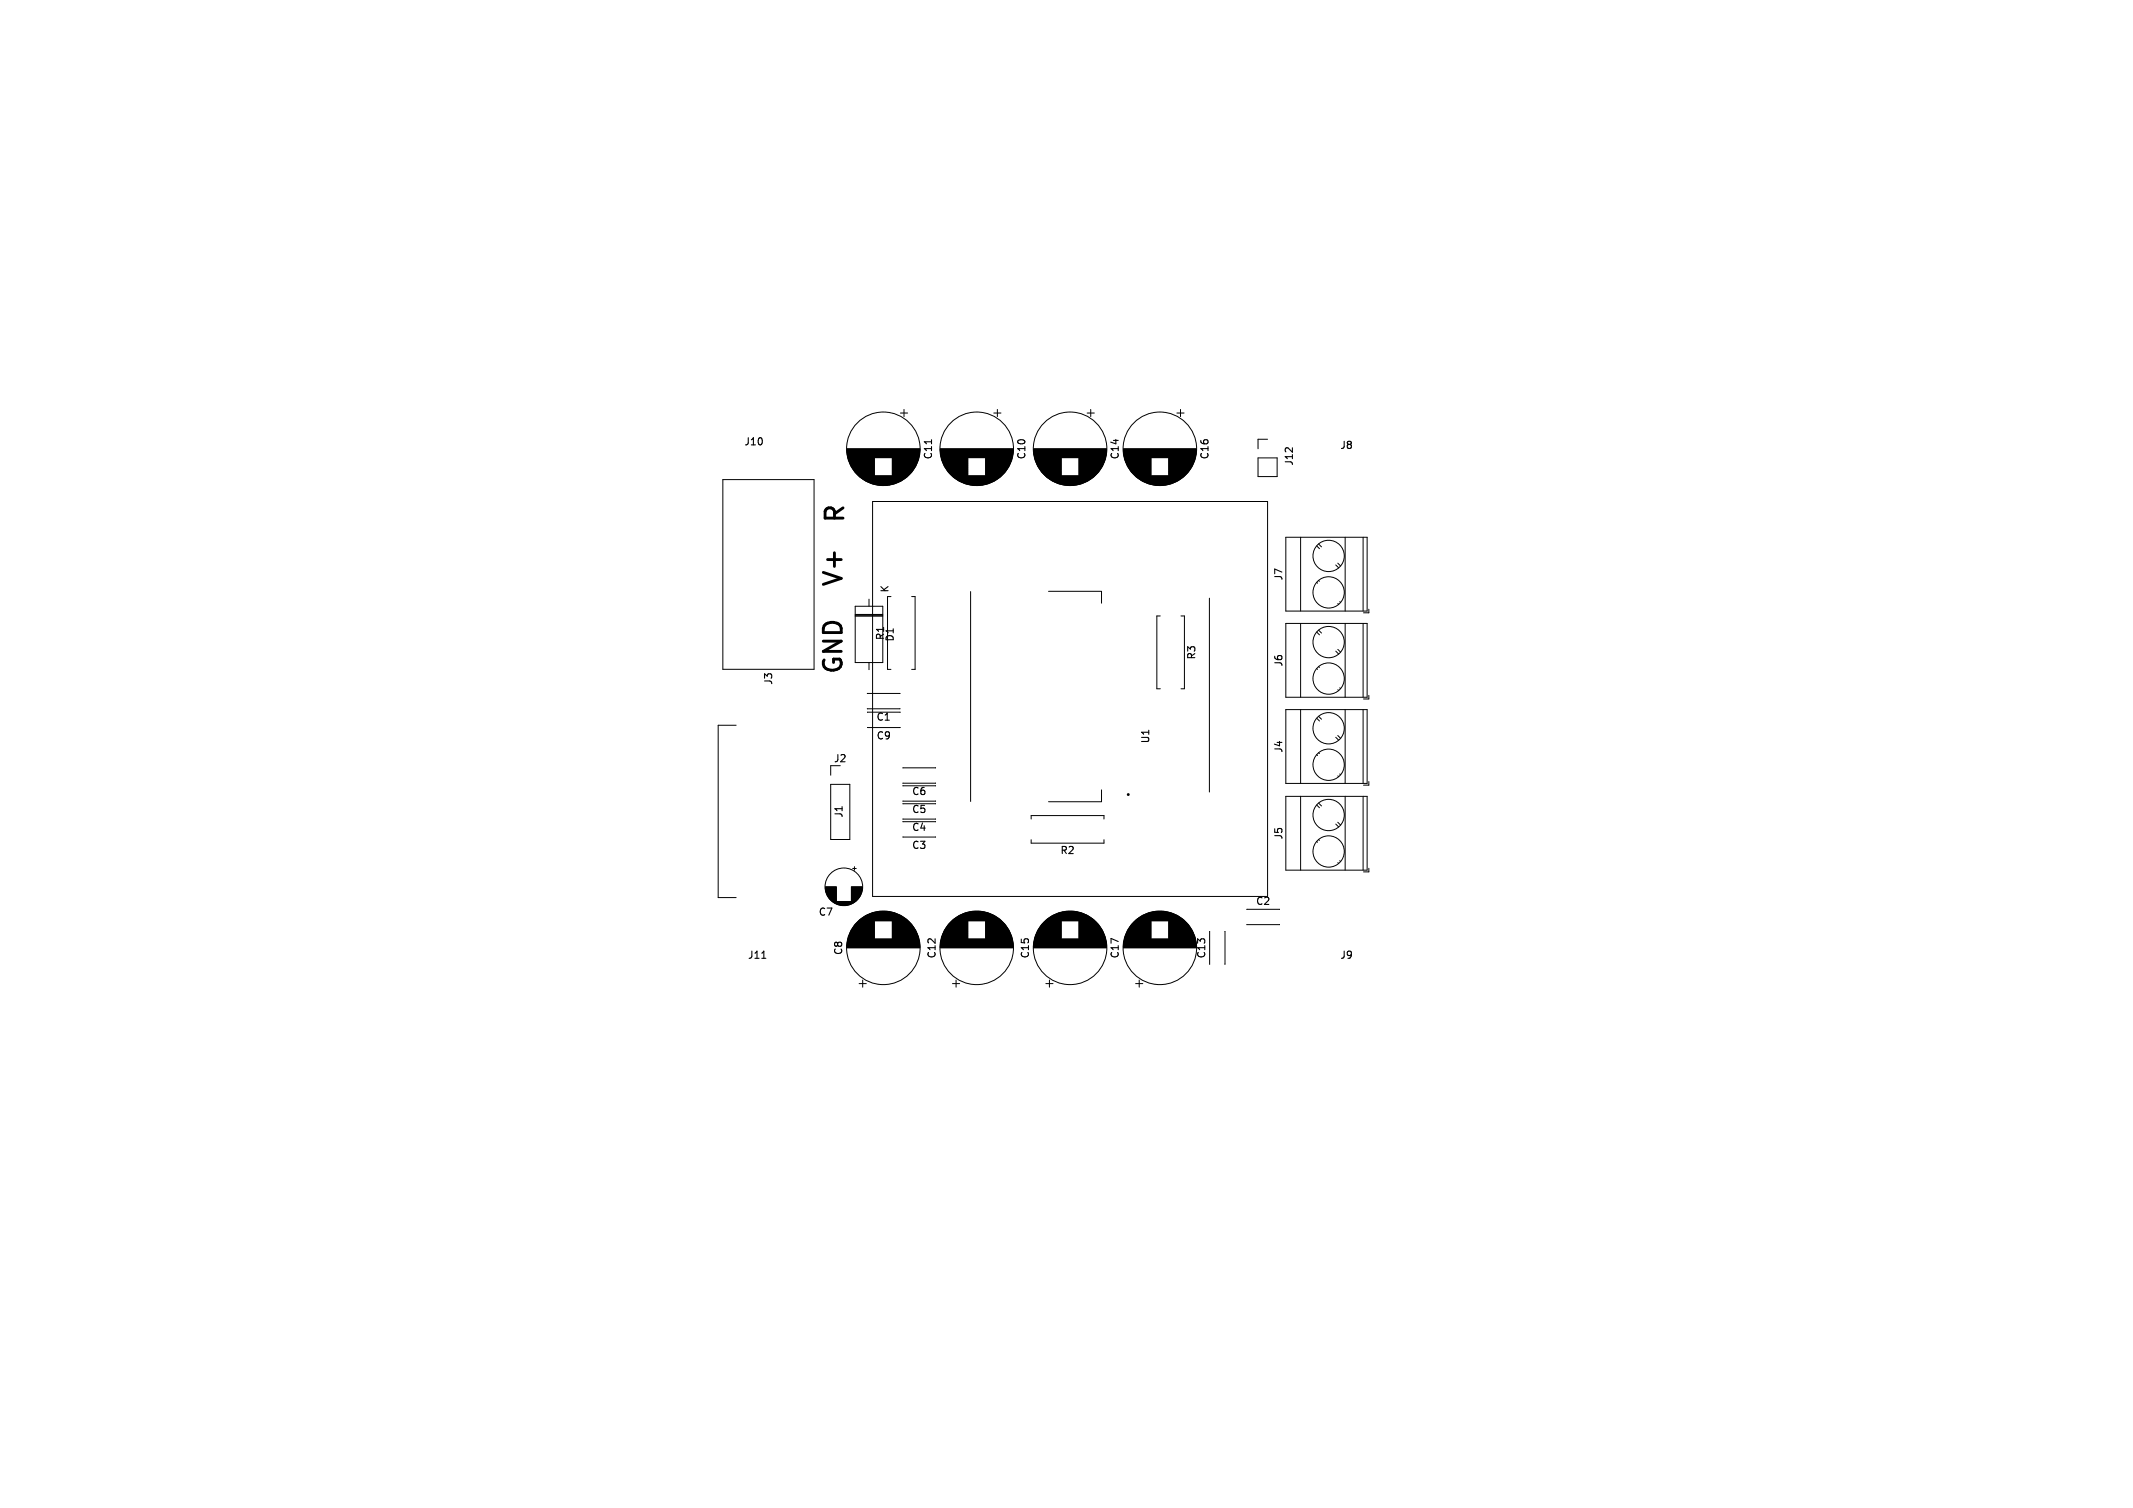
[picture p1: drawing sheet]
<svg xmlns="http://www.w3.org/2000/svg" width="297mm" height="210mm" viewBox="0 0 297 210" stroke-linecap="round" stroke-linejoin="round" font-family="sans-serif">
<defs><g id="words">
<g font-size="3.5">
<text x="118.1" y="73.1" transform="rotate(-90 118.1 73.1)">R</text>
<text x="117.8" y="82" transform="rotate(-90 117.8 82)">V+</text>
<text x="117.8" y="94.2" transform="rotate(-90 117.8 94.2)">GND</text>
</g>
<g font-size="1.4">
<text x="103.5" y="62.2">J10</text>
<text x="130" y="64.1" transform="rotate(-90 130 64.1)">C11</text>
<text x="143" y="64.1" transform="rotate(-90 143 64.1)">C10</text>
<text x="156" y="64.1" transform="rotate(-90 156 64.1)">C14</text>
<text x="168.5" y="64.1" transform="rotate(-90 168.5 64.1)">C16</text>
<text x="180.2" y="65" transform="rotate(-90 180.2 65)">J12</text>
<text x="186.5" y="62.7">J8</text>
<text x="123.9" y="82.6" transform="rotate(-90 123.9 82.6)">K</text>
<text x="178.8" y="80.9" transform="rotate(-90 178.8 80.9)">J7</text>
<text x="123.3" y="89.3" transform="rotate(-90 123.3 89.3)">R1</text>
<text x="124.6" y="89.5" transform="rotate(-90 124.6 89.5)">D1</text>
<text x="107.7" y="95.5" transform="rotate(-90 107.7 95.5)">J3</text>
<text x="166.6" y="92" transform="rotate(-90 166.6 92)">R3</text>
<text x="178.8" y="92.9" transform="rotate(-90 178.8 92.9)">J6</text>
<text x="121.9" y="100.6">C1</text>
<text x="116" y="106.4">J2</text>
<text x="122" y="103.2">C9</text>
<text x="160.2" y="103.6" transform="rotate(-90 160.2 103.6)">U1</text>
<text x="178.8" y="104.9" transform="rotate(-90 178.8 104.9)">J4</text>
<text x="117.5" y="114" transform="rotate(-90 117.5 114)">J1</text>
<text x="126.9" y="113.4">C5</text>
<text x="126.9" y="110.9">C6</text>
<text x="126.9" y="115.9">C4</text>
<text x="126.9" y="118.4">C3</text>
<text x="147.5" y="119.1">R2</text>
<text x="178.8" y="117" transform="rotate(-90 178.8 117)">J5</text>
<text x="113.9" y="127.7">C7</text>
<text x="174.8" y="126.2">C2</text>
<text x="104" y="133.7">J11</text>
<text x="117.5" y="133.1" transform="rotate(-90 117.5 133.1)">C8</text>
<text x="130.5" y="133.6" transform="rotate(-90 130.5 133.6)">C12</text>
<text x="143.5" y="133.6" transform="rotate(-90 143.5 133.6)">C15</text>
<text x="156" y="133.6" transform="rotate(-90 156 133.6)">C17</text>
<text x="168" y="133.6" transform="rotate(-90 168 133.6)">C13</text>
<text x="186.5" y="133.7">J9</text>
</g>
</g></defs>
<g fill="none" stroke="#000" stroke-width=".14">
<path d="M125.4 57.5h1M125.9 57v1M138.4 57.5h1M138.9 57v1M151.4 57.5h1M151.9 57v1M163.9 57.5h1M164.4 57v1M100.7 66.8h12.7v26.4h-12.7zM117.9 62.5h10.2M117.9 62.6h10.2M117.9 62.7h10.2"/>
<path d="M117.9 62.8h10.2M117.9 62.9h10.2M117.9 63h10.2M117.9 63.1h10.2M118 63.1h10M118 63.2h10M118 63.3h10M118 63.4h10M118 63.5h10M118 63.6h10M118.1 63.7h9.8M118.1 63.8h3.7"/>
<path d="M118.1 63.9h3.7M118.1 64h3.7M118.2 64.1h3.6M118.2 64.2h3.6M118.2 64.3h3.6M118.3 64.3h3.5M118.3 64.4h3.5M118.3 64.5h3.5M118.4 64.6h3.4M118.4 64.7h3.4M118.5 64.8h3.3M118.5 64.9h3.3"/>
<path d="M118.6 65h3.2M118.6 65.1h3.2M118.7 65.1h3.1M118.7 65.2h3.1M118.7 65.3h3.1M118.8 65.3h3M118.8 65.4h3M118.9 65.5h2.9M118.9 65.6h2.9M119 65.6h2.8M119 65.7h2.8M119.1 65.7h2.7"/>
<path d="M119.1 65.8h2.7M119.2 65.9h2.6M119.3 66h2.5M119.4 66.1h2.4M119.5 66.2h2.3M119.6 66.3h6.8M119.7 66.3h6.6M119.7 66.4h6.6M119.8 66.5h6.4M119.9 66.5h6.2M119.9 66.6h6.2M120 66.6h6"/>
<path d="M120.1 66.7h5.8M120.2 66.7h5.6M120.2 66.8h5.6M120.3 66.8h5.4M120.4 66.9h5.2M120.5 66.9h5M120.6 67h4.8M120.7 67.1h4.6M120.8 67.1h4.4M120.9 67.1h4.2M121 67.2h4M121.1 67.2h3.8"/>
<path d="M121.2 67.3h3.6M121.3 67.3h3.4M121.4 67.3h3.2M121.5 67.4h3M121.5 69.8h55v55h-55zM121.6 67.4h2.8M121.8 67.5h2.4M121.9 67.5h2.2M122.1 67.5h1.8M122.4 67.6h1.2M124.2 63.8h3.7M124.2 63.9h3.7"/>
<path d="M124.2 64h3.7M124.2 64h3.6M124.2 64.1h3.6M124.2 64.2h3.6M124.2 64.3h3.6M124.2 64.3h3.5M124.2 64.4h3.5M124.2 64.5h3.5M124.2 64.6h3.4M124.2 64.7h3.4M124.2 64.8h3.3M124.2 64.9h3.3"/>
<path d="M124.2 65h3.2M124.2 65.1h3.2M124.2 65.1h3.1M124.2 65.2h3.1M124.2 65.3h3.1M124.2 65.3h3M124.2 65.4h3M124.2 65.5h2.9M124.2 65.6h2.9M124.2 65.6h2.8M124.2 65.7h2.8M124.2 65.7h2.7"/>
<path d="M124.2 65.8h2.7M124.2 65.9h2.6M124.2 66h2.5M124.2 66.1h2.4M124.2 66.2h2.3M130.9 62.5h10.2M130.9 62.6h10.2M130.9 62.7h10.2M130.9 62.8h10.2M130.9 62.9h10.2M130.9 63h10.2M130.9 63.1h10.2"/>
<path d="M131 63.1h10M131 63.2h10M131 63.3h10M131 63.4h10M131 63.5h10M131 63.6h10M131.1 63.7h9.8M131.1 63.8h3.7M131.1 63.9h3.7M131.1 64h3.7M131.2 64h3.6M131.2 64.1h3.6"/>
<path d="M131.2 64.2h3.6M131.2 64.3h3.6M131.3 64.3h3.5M131.3 64.4h3.5M131.3 64.5h3.5M131.4 64.6h3.4M131.4 64.7h3.4M131.5 64.8h3.3M131.5 64.9h3.3M131.6 65h3.2M131.6 65.1h3.2M131.7 65.1h3.1"/>
<path d="M131.7 65.2h3.1M131.7 65.3h3.1M131.8 65.3h3M131.8 65.4h3M131.9 65.5h2.9M131.9 65.6h2.9M132 65.6h2.8M132 65.7h2.8M132.1 65.7h2.7M132.1 65.8h2.7M132.2 65.9h2.6M132.3 66h2.5"/>
<path d="M132.4 66.1h2.4M132.5 66.2h2.3M132.6 66.3h6.8M132.7 66.3h6.6M132.7 66.4h6.6M132.8 66.5h6.4M132.9 66.5h6.2M132.9 66.6h6.2M133 66.6h6M133.1 66.7h5.8M133.2 66.7h5.6M133.2 66.8h5.6"/>
<path d="M133.3 66.8h5.4M133.4 66.9h5.2M133.5 66.9h5M133.6 67h4.8M133.7 67.1h4.6M133.8 67.1h4.4M133.9 67.1h4.2M134 67.2h4M134.1 67.2h3.8M134.2 67.3h3.6M134.3 67.3h3.4M134.4 67.3h3.2"/>
<path d="M134.5 67.4h3M134.6 67.4h2.8M134.8 67.5h2.4M134.9 67.5h2.2M135.1 67.5h1.8M135.4 67.6h1.2M137.2 63.8h3.7M137.2 63.9h3.7M137.2 64h3.7M137.2 64.1h3.6M137.2 64.2h3.6M137.2 64.3h3.6"/>
<path d="M137.2 64.3h3.5M137.2 64.4h3.5M137.2 64.5h3.5M137.2 64.6h3.4M137.2 64.7h3.4M137.2 64.8h3.3M137.2 64.9h3.3M137.2 65h3.2M137.2 65.1h3.2M137.2 65.1h3.1M137.2 65.2h3.1M137.2 65.3h3.1"/>
<path d="M137.2 65.3h3M137.2 65.4h3M137.2 65.5h2.9M137.2 65.6h2.9M137.2 65.6h2.8M137.2 65.7h2.8M137.2 65.7h2.7M137.2 65.8h2.7M137.2 65.9h2.6M137.2 66h2.5M137.2 66.1h2.4M137.2 66.2h2.3"/>
<path d="M143.9 62.5h10.2M143.9 62.6h10.2M143.9 62.7h10.2M143.9 62.8h10.2M143.9 62.9h10.2M143.9 63h10.2M143.9 63.1h10.1M144 63.1h10M144 63.2h10M144 63.3h10M144 63.4h10M144 63.5h10"/>
<path d="M144 63.6h10M144.1 63.7h9.8M144.1 63.8h3.7M144.1 63.9h3.7M144.1 64h3.7M144.2 64h3.6M144.2 64.1h3.6M144.2 64.2h3.6M144.2 64.3h3.6M144.3 64.3h3.5M144.3 64.4h3.5M144.3 64.5h3.5"/>
<path d="M144.4 64.6h3.4M144.4 64.7h3.4M144.5 64.8h3.3M144.5 64.9h3.3M144.6 65h3.2M144.6 65.1h3.2M144.7 65.1h3.1M144.7 65.2h3.1M144.7 65.3h3.1M144.8 65.3h3M144.8 65.4h3M144.9 65.5h2.9"/>
<path d="M144.9 65.6h2.9M145 65.6h2.8M145 65.7h2.8M145.1 65.7h2.7M145.1 65.8h2.7M145.2 65.9h2.6M145.3 66h2.5M145.4 66.1h2.4M145.5 66.2h2.3M145.6 66.3h6.8M145.7 66.3h6.6M145.7 66.4h6.6"/>
<path d="M145.8 66.5h6.4M145.9 66.5h6.2M145.9 66.6h6.2M146 66.6h6M146.1 66.7h5.8M146.2 66.7h5.6M146.2 66.8h5.6M146.3 66.8h5.4M146.4 66.9h5.2M146.5 66.9h5M146.6 67h4.8M146.7 67.1h4.6"/>
<path d="M146.8 67.1h4.4M146.9 67.1h4.2M147 67.2h4M147.1 67.2h3.8M147.2 67.3h3.6M147.3 67.3h3.4M147.4 67.3h3.2M147.5 67.4h3M147.6 67.4h2.8M147.8 67.5h2.4M147.9 67.5h2.2M148.1 67.5h1.8"/>
<path d="M148.4 67.6h1.2M150.2 63.8h3.7M150.2 63.9h3.7M150.2 64h3.7M150.2 64.1h3.6M150.2 64.2h3.6M150.2 64.3h3.6M150.2 64.3h3.5M150.2 64.4h3.5M150.2 64.5h3.5M150.2 64.6h3.4M150.2 64.7h3.4"/>
<path d="M150.2 64.8h3.3M150.2 64.9h3.3M150.2 65h3.2M150.2 65.1h3.2M150.2 65.1h3.1M150.2 65.2h3.1M150.2 65.3h3.1M150.2 65.3h3M150.2 65.4h3M150.2 65.5h2.9M150.2 65.6h2.8M150.2 65.7h2.8"/>
<path d="M150.2 65.7h2.7M150.2 65.8h2.7M150.2 65.9h2.6M150.2 66h2.5M150.2 66.1h2.4M150.2 66.2h2.3M156.4 62.5h10.2M156.4 62.6h10.2M156.4 62.7h10.2M156.4 62.8h10.2M156.4 62.9h10.2M156.4 63h10.2"/>
<path d="M156.5 63.1h10.1M156.5 63.1h10M156.5 63.2h10M156.5 63.3h10M156.5 63.4h10M156.5 63.5h10M156.5 63.6h10M156.6 63.7h9.8M156.6 63.8h3.7M156.6 63.9h3.7M156.6 64h3.7M156.7 64.1h3.6"/>
<path d="M156.7 64.2h3.6M156.7 64.3h3.6M156.8 64.3h3.5M156.8 64.4h3.5M156.8 64.5h3.5M156.9 64.6h3.4M156.9 64.7h3.4M157 64.8h3.3M157 64.9h3.3M157.1 65h3.2M157.1 65.1h3.2M157.2 65.1h3.1"/>
<path d="M157.2 65.2h3.1M157.2 65.3h3.1M157.3 65.3h3M157.3 65.4h3M157.4 65.5h2.9M157.5 65.6h2.8M157.5 65.7h2.8M157.6 65.7h2.7M157.6 65.8h2.7M157.7 65.9h2.6M157.8 66h2.5M157.9 66.1h2.4"/>
<path d="M158 66.2h2.3M158.1 66.3h6.8M158.2 66.3h6.6M158.2 66.4h6.6M158.3 66.5h6.4M158.4 66.5h6.2M158.4 66.6h6.2M158.5 66.6h6M158.6 66.7h5.8M158.7 66.7h5.6M158.7 66.8h5.6M158.8 66.8h5.4"/>
<path d="M158.9 66.9h5.2M159 66.9h5M159.1 67h4.8M159.2 67.1h4.6M159.3 67.1h4.4M159.4 67.1h4.2M159.5 67.2h4M159.6 67.2h3.8M159.7 67.3h3.6M159.8 67.3h3.4M159.9 67.3h3.2M160 67.4h3"/>
<path d="M160.1 67.4h2.8M160.3 67.5h2.4M160.4 67.5h2.2M160.6 67.5h1.8M160.9 67.6h1.2M162.7 63.8h3.7M162.7 63.9h3.7M162.7 64h3.7M162.7 64h3.6M162.7 64.1h3.6M162.7 64.2h3.6M162.7 64.3h3.6"/>
<path d="M162.7 64.3h3.5M162.7 64.4h3.5M162.7 64.5h3.5M162.7 64.6h3.4M162.7 64.7h3.4M162.7 64.8h3.3M162.7 64.9h3.3M162.7 65h3.2M162.7 65.1h3.2M162.7 65.1h3.1M162.7 65.2h3.1M162.7 65.3h3.1"/>
<path d="M162.7 65.3h3M162.7 65.4h3M162.7 65.5h2.9M162.7 65.6h2.9M162.7 65.6h2.8M162.7 65.7h2.8M162.7 65.7h2.7M162.7 65.8h2.7M162.7 65.9h2.6M162.7 66h2.5M162.7 66.1h2.4M162.7 66.2h2.3"/>
<path d="M175.2 63.8h2.6v2.6h-2.6zM176.5 61.2h-1.3v1.3M179 74.8h11.4v10.3h-11.4zM181.1 74.8v10.3M183.3 76l.4 .4M183.6 75.8l.4 .4M186 78.7l.4 .4M186.3 78.4l.4 .4M187.3 74.8v10.3M189.8 74.8v10.3M119.1 84.4h3.8v7.9h-3.8zM119.1 85.6h3.8"/>
<path d="M119.1 85.7h3.8M119.1 85.8h3.8M120.8 96.6h4.5M120.8 98.7h4.5M120.8 99.2h4.5M121 83.4v1M121 92.3v1M124.1 83.1h-.5v10.1h.5M126.9 83.1h.5v10.1h-.5M135.2 82.4v29.2M146 82.4h7.4v1.6M161.6 85.8h-.5v10.1h.5"/>
<path d="M164.4 85.8h.5v10.1h-.5M168.4 83.3v27M179 86.8h11.4v10.3h-11.4zM179 98.8h11.4v10.3h-11.4zM181.1 86.8v10.3M181.1 98.8v10.3M183.3 93.1l.2 .1M183.3 88l.4 .4M183.3 81.1l.2 .1M183.6 92.8l.1 .2M183.6 87.8l.4 .4M183.6 99.8l.4 .4"/>
<path d="M183.6 80.8l.1 .2M186 90.7l.4 .4M186.3 90.4l.4 .4M186.3 96l.1 .2M186.3 84l.1 .2M186.5 95.8l.2 .1M186.5 83.8l.2 .1M187.3 86.8v10.3M187.3 98.8v10.3M189.8 86.8v10.3M189.8 98.8v10.3M190.6 84.8v.5h-.7"/>
<path d="M190.6 96.8v.5h-.7M102.5 101h-2.5v24h2.5M115.7 106.6v1.4M115.7 109.2h2.6v7.7h-2.6zM120.8 101.3h4.5M125.7 111.9h4.6M125.7 114.1h4.6M125.7 114.4h4.6M125.7 116.6h4.6M125.7 106.9h.1M125.7 109.1h.1M125.7 109.4h.1"/>
<path d="M125.7 111.6h.1M125.7 111.6h4.6M125.7 109.4h4.6M125.7 109.1h4.6M125.7 106.9h4.6M130.3 106.9h.1M130.3 109.1h.1M130.3 109.4h.1M130.3 111.6h.1M143.6 116.9v.5h10.1v-.5M143.6 114.1v-.5h10.1v.5M153.4 110v1.7h-7.4"/>
<path d="M179 110.9h11.4v10.3h-11.4zM181.1 110.9v10.3M183.3 117.2l.2 .1M183.3 112.1l.4 .4M183.3 105.1l.2 .1M183.3 100l.4 .4M183.6 116.9l.1 .1M183.6 111.8l.4 .4M183.6 104.8l.1 .2M186 114.8l.4 .4M186 102.7l.4 .4M186.3 114.5l.4 .4"/>
<path d="M186.3 102.4l.4 .4M186.3 108l.1 .2M186.5 119.9l.2 .1M186.5 107.8l.2 .1M187.3 110.9v10.3M189.8 110.9v10.3M190.6 108.8v.5h-.7M114.9 123.5h1.6M114.9 123.6h1.6M114.9 123.7h1.6M114.9 123.8h1.6M114.9 123.9h1.6"/>
<path d="M115 123.9h1.5M115 124h1.5M115 124.1h1.5M115 124.2h1.5M115 124.3h1.5M115.1 124.3h1.4M115.1 124.4h1.4M115.1 124.5h1.4M115.2 124.6h1.3M115.2 124.7h1.3M115.3 124.8h1.2M115.3 124.9h1.2"/>
<path d="M115.4 124.9h1.1M115.4 125h1.1M115.4 125.1h1.1M115.5 125.1h1M115.5 125.2h1M115.6 125.2h.9M115.6 125.3h.9M115.7 125.3h.8M115.7 125.4h.8M115.8 125.4h.7M115.8 125.5h.7M115.9 125.5h3.2"/>
<path d="M115.9 125.6h3.2M116 125.6h3M116.1 125.7h2.8M116.2 125.7h2.6M116.2 125.8h2.6M116.3 125.8h2.4M116.4 125.9h2.2M116.5 125.9h2M116.6 125.9h1.8M116.7 126h1.6M116.8 126h1.4M117 126.1h1"/>
<path d="M117.2 126.1h.6M117.9 132h10.2M117.9 131.9h10.2M117.9 131.8h10.2M117.9 131.7h10.2M117.9 131.6h10.2M117.9 131.5h10.2M117.9 131.4h10.2M118 131.4h10M118 131.3h10M118 131.2h10M118 131.1h10"/>
<path d="M118 131h10M118 130.9h10M118.1 130.8h9.8M118.1 130.7h3.7M118.1 130.6h3.7M118.1 130.5h3.7M118.2 130.4h3.6M118.2 130.3h3.6M118.2 130.2h3.6M118.3 130.2h3.5M118.3 130.1h3.5M118.3 130h3.5"/>
<path d="M118.4 129.9h3.4M118.4 129.8h3.4M118.5 129.7h3.3M118.5 129.6h3.3M118.5 123.5h1.6M118.5 123.6h1.6M118.5 123.7h1.6M118.5 123.8h1.6M118.5 123.9h1.6M118.5 123.9h1.5M118.5 124h1.5M118.5 124.1h1.5"/>
<path d="M118.5 124.2h1.5M118.5 124.3h1.5M118.5 124.3h1.4M118.5 124.4h1.4M118.5 124.5h1.4M118.5 124.6h1.3M118.5 124.7h1.3M118.5 124.8h1.2M118.5 124.9h1.2M118.5 124.9h1.1M118.5 125h1.1M118.5 125.1h1.1"/>
<path d="M118.5 125.1h1M118.5 125.2h1M118.5 125.2h.9M118.5 125.3h.9M118.5 125.3h.8M118.5 125.4h.8M118.5 125.4h.7M118.5 125.5h.7M118.6 129.5h3.2M118.6 129.4h3.2M118.7 129.4h3.1M118.7 129.3h3.1"/>
<path d="M118.7 120.9h.5M118.7 129.2h3.1M118.8 129.2h3M118.8 129.1h3M118.9 129h2.9M118.9 128.9h2.9M119 120.7v.5M119 128.9h2.8M119 128.8h2.8M119.1 128.8h2.7M119.1 128.7h2.7M119.2 128.6h2.6"/>
<path d="M119.3 128.5h2.5M119.4 128.4h2.4M119.5 128.3h2.3M119.6 128.2h6.8M119.6 137h1M119.7 128.2h6.6M119.7 128.1h6.6M119.8 128h6.4M119.9 128h6.2M119.9 127.9h6.2M120 127.9h6M120.1 127.8h5.8"/>
<path d="M120.1 136.5v1M120.2 127.8h5.6M120.2 127.7h5.6M120.3 127.7h5.4M120.4 127.6h5.2M120.5 127.6h5M120.6 127.5h4.8M120.7 127.4h4.6M120.8 127.4h4.4M120.9 127.4h4.2M121 127.3h4M121.1 127.3h3.8"/>
<path d="M121.2 127.2h3.6M121.3 127.2h3.4M121.4 127.2h3.2M121.5 127.1h3M121.6 127.1h2.8M121.8 127h2.4M121.9 127h2.2M122.1 127h1.8M122.4 126.9h1.2M124.2 130.7h3.7M124.2 130.6h3.7M124.2 130.5h3.7"/>
<path d="M124.2 130.5h3.6M124.2 130.4h3.6M124.2 130.3h3.6M124.2 130.2h3.6M124.2 130.2h3.5M124.2 130.1h3.5M124.2 130h3.5M124.2 129.9h3.4M124.2 129.8h3.4M124.2 129.7h3.3M124.2 129.6h3.3M124.2 129.5h3.2"/>
<path d="M124.2 129.4h3.2M124.2 129.4h3.1M124.2 129.3h3.1M124.2 129.2h3.1M124.2 129.2h3M124.2 129.1h3M124.2 129h2.9M124.2 128.9h2.9M124.2 128.9h2.8M124.2 128.8h2.8M124.2 128.8h2.7M124.2 128.7h2.7"/>
<path d="M124.2 128.6h2.6M124.2 128.5h2.5M124.2 128.4h2.4M124.2 128.3h2.3M130.9 132h10.2M130.9 131.9h10.2M130.9 131.8h10.2M130.9 131.7h10.2M130.9 131.6h10.2M130.9 131.5h10.2M130.9 131.4h10.2M131 131.4h10"/>
<path d="M131 131.3h10M131 131.2h10M131 131.1h10M131 131h10M131 130.9h10M131.1 130.8h9.8M131.1 130.7h3.7M131.1 130.6h3.7M131.1 130.5h3.7M131.2 130.5h3.6M131.2 130.4h3.6M131.2 130.3h3.6"/>
<path d="M131.2 130.2h3.6M131.3 130.2h3.5M131.3 130.1h3.5M131.3 130h3.5M131.4 129.9h3.4M131.4 129.8h3.4M131.5 129.7h3.3M131.5 129.6h3.3M131.6 129.5h3.2M131.6 129.4h3.2M131.7 129.4h3.1M131.7 129.3h3.1"/>
<path d="M131.7 129.2h3.1M131.8 129.2h3M131.8 129.1h3M131.9 129h2.9M131.9 128.9h2.9M132 128.9h2.8M132 128.8h2.8M132.1 128.8h2.7M132.1 128.7h2.7M132.2 128.6h2.6M132.3 128.5h2.5M132.4 128.4h2.4"/>
<path d="M132.5 128.3h2.3M132.6 128.2h6.8M132.6 137h1M132.7 128.2h6.6M132.7 128.1h6.6M132.8 128h6.4M132.9 128h6.2M132.9 127.9h6.2M133 127.9h6M133.1 127.8h5.8M133.1 136.5v1M133.2 127.8h5.6"/>
<path d="M133.2 127.7h5.6M133.3 127.7h5.4M133.4 127.6h5.2M133.5 127.6h5M133.6 127.5h4.8M133.7 127.4h4.6M133.8 127.4h4.4M133.9 127.4h4.2M134 127.3h4M134.1 127.3h3.8M134.2 127.2h3.6M134.3 127.2h3.4"/>
<path d="M134.4 127.2h3.2M134.5 127.1h3M134.6 127.1h2.8M134.8 127h2.4M134.9 127h2.2M135.1 127h1.8M135.4 126.9h1.2M137.2 130.7h3.7M137.2 130.6h3.7M137.2 130.5h3.7M137.2 130.4h3.6M137.2 130.3h3.6"/>
<path d="M137.2 130.2h3.6M137.2 130.2h3.5M137.2 130.1h3.5M137.2 130h3.5M137.2 129.9h3.4M137.2 129.8h3.4M137.2 129.7h3.3M137.2 129.6h3.3M137.2 129.5h3.2M137.2 129.4h3.2M137.2 129.4h3.1M137.2 129.3h3.1"/>
<path d="M137.2 129.2h3.1M137.2 129.2h3M137.2 129.1h3M137.2 129h2.9M137.2 128.9h2.9M137.2 128.9h2.8M137.2 128.8h2.8M137.2 128.8h2.7M137.2 128.7h2.7M137.2 128.6h2.6M137.2 128.5h2.5M137.2 128.4h2.4"/>
<path d="M137.2 128.3h2.3M143.9 132h10.2M143.9 131.9h10.2M143.9 131.8h10.2M143.9 131.7h10.2M143.9 131.6h10.2M143.9 131.5h10.2M143.9 131.4h10.1M144 131.4h10M144 131.3h10M144 131.2h10M144 131.1h10"/>
<path d="M144 131h10M144 130.9h10M144.1 130.8h9.8M144.1 130.7h3.7M144.1 130.6h3.7M144.1 130.5h3.7M144.2 130.5h3.6M144.2 130.4h3.6M144.2 130.3h3.6M144.2 130.2h3.6M144.3 130.2h3.5M144.3 130.1h3.5"/>
<path d="M144.3 130h3.5M144.4 129.9h3.4M144.4 129.8h3.4M144.5 129.7h3.3M144.5 129.6h3.3M144.6 129.5h3.2M144.6 129.4h3.2M144.7 129.4h3.1M144.7 129.3h3.1M144.7 129.2h3.1M144.8 129.2h3M144.8 129.1h3"/>
<path d="M144.9 129h2.9M144.9 128.9h2.9M145 128.9h2.8M145 128.8h2.8M145.1 128.8h2.7M145.1 128.7h2.7M145.2 128.6h2.6M145.3 128.5h2.5M145.4 128.4h2.4M145.5 128.3h2.3M145.6 128.2h6.8M145.6 137h1"/>
<path d="M145.7 128.2h6.6M145.7 128.1h6.6M145.8 128h6.4M145.9 128h6.2M145.9 127.9h6.2M146 127.9h6M146.1 127.8h5.8M146.1 136.5v1M146.2 127.8h5.6M146.2 127.7h5.6M146.3 127.7h5.4M146.4 127.6h5.2"/>
<path d="M146.5 127.6h5M146.6 127.5h4.8M146.7 127.4h4.6M146.8 127.4h4.4M146.9 127.4h4.2M147 127.3h4M147.1 127.3h3.8M147.2 127.2h3.6M147.3 127.2h3.4M147.4 127.2h3.2M147.5 127.1h3M147.6 127.1h2.8"/>
<path d="M147.8 127h2.4M147.9 127h2.2M148.1 127h1.8M148.4 126.9h1.2M150.2 130.7h3.7M150.2 130.6h3.7M150.2 130.5h3.7M150.2 130.4h3.6M150.2 130.3h3.6M150.2 130.2h3.6M150.2 130.2h3.5M150.2 130.1h3.5"/>
<path d="M150.2 130h3.5M150.2 129.9h3.4M150.2 129.8h3.4M150.2 129.7h3.3M150.2 129.6h3.3M150.2 129.5h3.2M150.2 129.4h3.2M150.2 129.4h3.1M150.2 129.3h3.1M150.2 129.2h3.1M150.2 129.2h3M150.2 129.1h3"/>
<path d="M150.2 129h2.9M150.2 128.9h2.8M150.2 128.8h2.8M150.2 128.8h2.7M150.2 128.7h2.7M150.2 128.6h2.6M150.2 128.5h2.5M150.2 128.4h2.4M150.2 128.3h2.3M156.4 132h10.2M156.4 131.9h10.2M156.4 131.8h10.2"/>
<path d="M156.4 131.7h10.2M156.4 131.6h10.2M156.4 131.5h10.2M156.5 131.4h10.1M156.5 131.4h10M156.5 131.3h10M156.5 131.2h10M156.5 131.1h10M156.5 131h10M156.5 130.9h10M156.6 130.8h9.8M156.6 130.7h3.7"/>
<path d="M156.6 130.6h3.7M156.6 130.5h3.7M156.7 130.4h3.6M156.7 130.3h3.6M156.7 130.2h3.6M156.8 130.2h3.5M156.8 130.1h3.5M156.8 130h3.5M156.9 129.9h3.4M156.9 129.8h3.4M157 129.7h3.3M157 129.6h3.3"/>
<path d="M157.1 129.5h3.2M157.1 129.4h3.2M157.2 129.4h3.1M157.2 129.3h3.1M157.2 129.2h3.1M157.3 129.2h3M157.3 129.1h3M157.4 129h2.9M157.5 128.9h2.8M157.5 128.8h2.8M157.6 128.8h2.7M157.6 128.7h2.7"/>
<path d="M157.7 128.6h2.6M157.8 128.5h2.5M157.9 128.4h2.4M158 128.3h2.3M158.1 128.2h6.8M158.1 137h1M158.2 128.2h6.6M158.2 128.1h6.6M158.3 128h6.4M158.4 128h6.2M158.4 127.9h6.2M158.5 127.9h6"/>
<path d="M158.6 127.8h5.8M158.6 136.5v1M158.7 127.8h5.6M158.7 127.7h5.6M158.8 127.7h5.4M158.9 127.6h5.2M159 127.6h5M159.1 127.5h4.8M159.2 127.4h4.6M159.3 127.4h4.4M159.4 127.4h4.2M159.5 127.3h4"/>
<path d="M159.6 127.3h3.8M159.7 127.2h3.6M159.8 127.2h3.4M159.9 127.2h3.2M160 127.1h3M160.1 127.1h2.8M160.3 127h2.4M160.4 127h2.2M160.6 127h1.8M160.9 126.9h1.2M162.7 130.7h3.7M162.7 130.6h3.7"/>
<path d="M162.7 130.5h3.7M162.7 130.5h3.6M162.7 130.4h3.6M162.7 130.3h3.6M162.7 130.2h3.6M162.7 130.2h3.5M162.7 130.1h3.5M162.7 130h3.5M162.7 129.9h3.4M162.7 129.8h3.4M162.7 129.7h3.3M162.7 129.6h3.3"/>
<path d="M162.7 129.5h3.2M162.7 129.4h3.2M162.7 129.4h3.1M162.7 129.3h3.1M162.7 129.2h3.1M162.7 129.2h3M162.7 129.1h3M162.7 129h2.9M162.7 128.9h2.9M162.7 128.9h2.8M162.7 128.8h2.8M162.7 128.8h2.7"/>
<path d="M162.7 128.7h2.7M162.7 128.6h2.6M162.7 128.5h2.5M162.7 128.4h2.4M162.7 128.3h2.3M168.4 129.7v4.6M170.6 134.3h.1M170.6 129.7h.1M170.6 129.7v4.6M173.6 128.8h4.6M173.6 126.6h.1M173.6 128.8h.1"/>
<path d="M173.6 126.6h4.6M178.2 126.6h.1M178.2 128.8h.1M186.3 120.1l.1 .1M190.6 120.9v.5h-.7"/>
<circle cx="123" cy="62.5" r="5.1"/>
<circle cx="136" cy="62.5" r="5.1"/>
<circle cx="149" cy="62.5" r="5.1"/>
<circle cx="161.5" cy="62.5" r="5.1"/>
<circle cx="185" cy="77.4" r="2.18"/>
<circle cx="185" cy="89.4" r="2.18"/>
<circle cx="185" cy="94.5" r="2.18"/>
<circle cx="185" cy="82.5" r="2.18"/>
<circle cx="185" cy="101.4" r="2.18"/>
<circle cx="185" cy="106.5" r="2.18"/>
<circle cx="185" cy="118.6" r="2.18"/>
<circle cx="185" cy="113.5" r="2.18"/>
<circle cx="117.5" cy="123.5" r="2.62"/>
<circle cx="123" cy="132" r="5.1"/>
<circle cx="136" cy="132" r="5.1"/>
<circle cx="149" cy="132" r="5.1"/>
<circle cx="161.5" cy="132" r="5.1"/>
</g>
<path d="M129.7 61.2v.6M106.1 133.5h.5" fill="none" stroke="#000" stroke-width=".15"/>
<circle cx="157.1" cy="110.6" r=".1" fill="none" stroke="#000" stroke-width=".2"/>
<use href="#words"/>
</svg>
